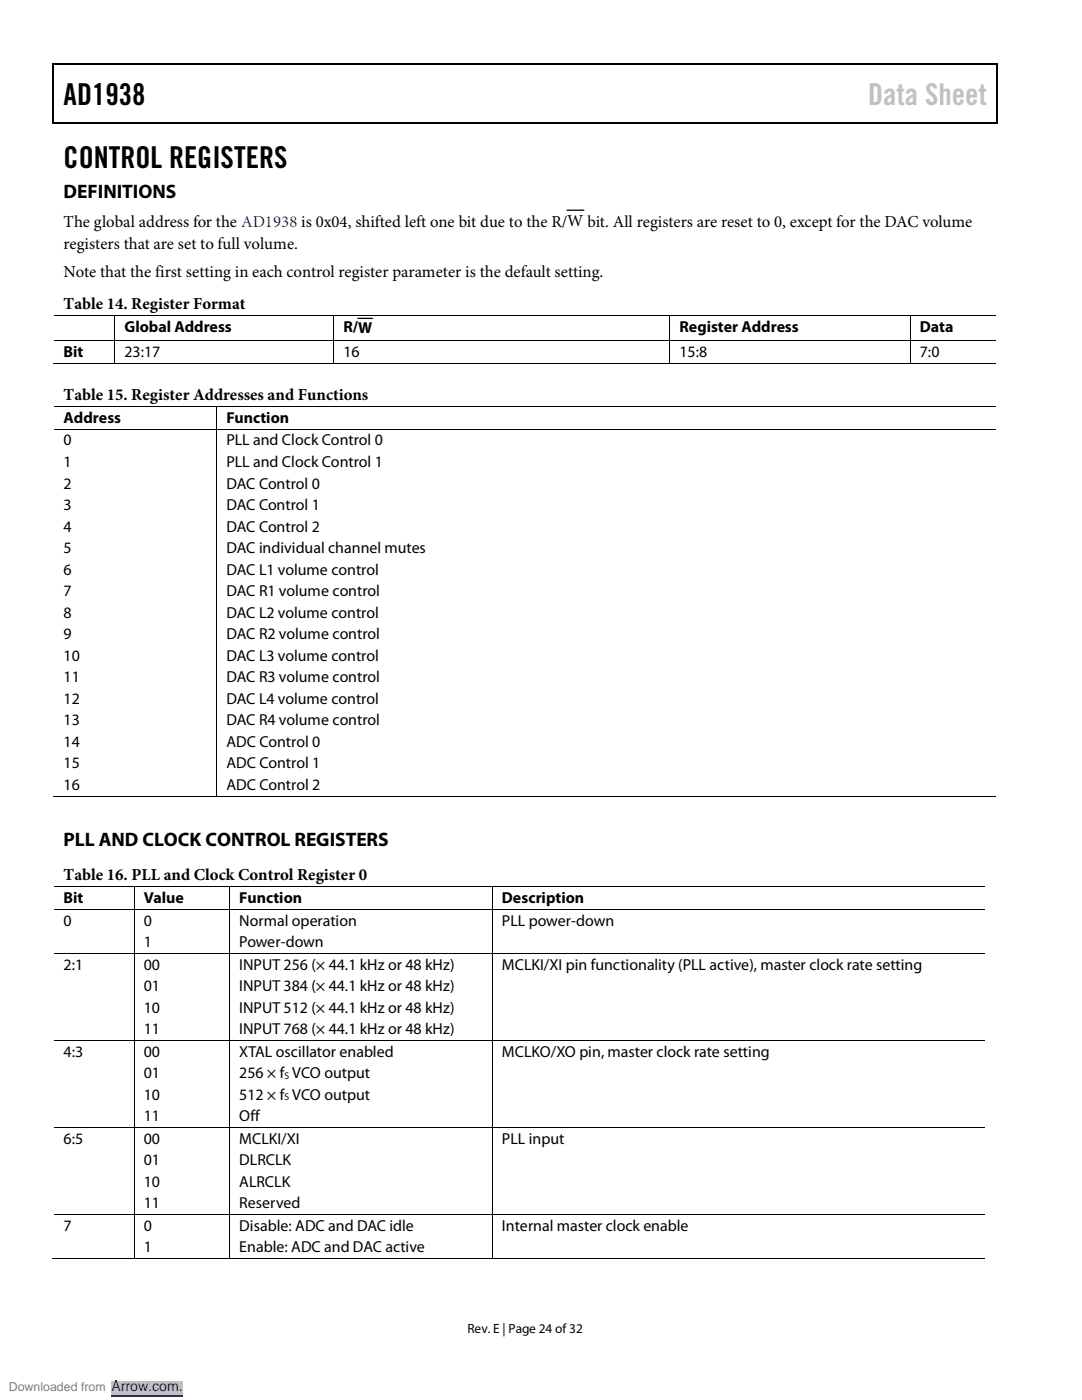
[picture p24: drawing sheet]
<svg xmlns="http://www.w3.org/2000/svg" width="216mm" height="279mm" viewBox="0 0 216 279" stroke-linecap="round" stroke-linejoin="round" font-family="sans-serif">
<defs><g id="words">
<g font-size="6">
<text x="12.7" y="20.9">AD1938</text>
<text x="12.7" y="33.6">CONTROL REGISTERS</text>
</g>
<text font-size="6" fill="#c1c1c1" x="173.2" y="20.9">Data Sheet</text>
<g font-size="3.9">
<text x="12.7" y="39.6">DEFINITIONS</text>
<text x="12.7" y="168.8">PLL AND CLOCK CONTROL REGISTERS</text>
</g>
<g font-size="3.3">
<text x="12.7" y="45.3">The global address for the AD1938 is 0x04, shifted left one bit due to the R/W bit. All registers are reset to 0, except for the DAC volume</text>
<text x="12.7" y="49.7">registers that are set to full volume.</text>
<text x="12.7" y="55.4">Note that the first setting in each control register parameter is the default setting.</text>
<text x="12.7" y="61.8">Table 14. Register Format</text>
<text x="12.7" y="79.9">Table 15. Register Addresses and Functions</text>
<text x="12.7" y="175.7">Table 16. PLL and Clock Control Register 0</text>
</g>
<g font-size="3.2">
<text x="12.7" y="71.2">Bit</text>
<text x="24.8" y="66.3">Global Address</text>
<text x="24.9" y="71.2">23:17</text>
<text x="68.5" y="66.3">R/W</text>
<text x="68.5" y="71.2">16</text>
<text x="135.6" y="66.3">Register Address</text>
<text x="135.6" y="71.2">15:8</text>
<text x="183.6" y="66.3">Data</text>
<text x="183.6" y="71.2">7:0</text>
<text x="12.7" y="84.4">Address</text>
<text x="12.7" y="88.9">0</text>
<text x="45.2" y="84.4">Function</text>
<text x="45.2" y="88.9">PLL and Clock Control 0</text>
<text x="12.7" y="93.2">1</text>
<text x="45.2" y="93.2">PLL and Clock Control 1</text>
<text x="12.7" y="97.5">2</text>
<text x="12.7" y="101.8">3</text>
<text x="45.2" y="97.5">DAC Control 0</text>
<text x="45.2" y="101.8">DAC Control 1</text>
<text x="12.7" y="106.1">4</text>
<text x="45.2" y="106.1">DAC Control 2</text>
<text x="12.7" y="110.4">5</text>
<text x="45.2" y="110.4">DAC individual channel mutes</text>
<text x="12.7" y="114.7">6</text>
<text x="12.7" y="119">7</text>
<text x="45.2" y="114.7">DAC L1 volume control</text>
<text x="45.2" y="119">DAC R1 volume control</text>
<text x="12.7" y="123.3">8</text>
<text x="45.2" y="123.3">DAC L2 volume control</text>
<text x="12.7" y="127.6">9</text>
<text x="12.7" y="131.9">10</text>
<text x="45.2" y="127.6">DAC R2 volume control</text>
<text x="45.2" y="131.9">DAC L3 volume control</text>
<text x="12.7" y="136.1">11</text>
<text x="45.2" y="136.1">DAC R3 volume control</text>
<text x="12.7" y="140.5">12</text>
<text x="45.2" y="140.5">DAC L4 volume control</text>
<text x="12.7" y="144.7">13</text>
<text x="12.7" y="149.1">14</text>
<text x="45.2" y="144.7">DAC R4 volume control</text>
<text x="45.2" y="149.1">ADC Control 0</text>
<text x="12.7" y="153.3">15</text>
<text x="45.2" y="153.3">ADC Control 1</text>
<text x="12.7" y="157.6">16</text>
<text x="45.2" y="157.6">ADC Control 2</text>
<text x="12.7" y="180.3">Bit</text>
<text x="12.7" y="184.7">0</text>
<text x="28.7" y="180.3">Value</text>
<text x="28.7" y="184.7">0</text>
<text x="47.8" y="180.3">Function</text>
<text x="47.8" y="184.7">Normal operation</text>
<text x="100.2" y="180.3">Description</text>
<text x="100.2" y="184.7">PLL power-down</text>
<text x="28.7" y="189">1</text>
<text x="47.8" y="189">Power-down</text>
<text x="12.7" y="193.5">2:1</text>
<text x="28.7" y="193.5">00</text>
<text x="28.7" y="197.8">01</text>
<text x="47.8" y="193.5">INPUT 256 (× 44.1 kHz or 48 kHz)</text>
<text x="47.8" y="197.8">INPUT 384 (× 44.1 kHz or 48 kHz)</text>
<text x="100.2" y="193.5">MCLKI/XI pin functionality (PLL active), master clock rate setting</text>
<text x="28.7" y="202.1">10</text>
<text x="47.8" y="202.1">INPUT 512 (× 44.1 kHz or 48 kHz)</text>
<text x="28.7" y="206.4">11</text>
<text x="47.8" y="206.4">INPUT 768 (× 44.1 kHz or 48 kHz)</text>
<text x="12.7" y="210.9">4:3</text>
<text x="28.7" y="210.9">00</text>
<text x="28.7" y="215.1">01</text>
<text x="47.8" y="210.9">XTAL oscillator enabled</text>
<text x="47.8" y="215.1">256 × f VCO output</text>
<text x="100.2" y="210.9">MCLKO/XO pin, master clock rate setting</text>
<text x="28.7" y="219.5">10</text>
<text x="47.8" y="219.5">512 × f VCO output</text>
<text x="28.7" y="223.7">11</text>
<text x="47.8" y="223.7">Off</text>
<text x="12.7" y="228.2">6:5</text>
<text x="28.7" y="228.2">00</text>
<text x="28.7" y="232.5">01</text>
<text x="47.8" y="228.2">MCLKI/XI</text>
<text x="47.8" y="232.5">DLRCLK</text>
<text x="100.2" y="228.2">PLL input</text>
<text x="28.7" y="236.8">10</text>
<text x="47.8" y="236.8">ALRCLK</text>
<text x="12.7" y="245.6">7</text>
<text x="28.7" y="241.1">11</text>
<text x="28.7" y="245.6">0</text>
<text x="47.8" y="241.1">Reserved</text>
<text x="47.8" y="245.6">Disable: ADC and DAC idle</text>
<text x="100.2" y="245.6">Internal master clock enable</text>
<text x="28.7" y="249.9">1</text>
<text x="47.8" y="249.9">Enable: ADC and DAC active</text>
</g>
<text font-size="2.8" fill="#00f" x="22.2" y="277.6">Arrow.com.</text>
<text font-size="2.7" x="93.3" y="266">Rev. E | Page 24 of32</text>
<text font-size="2.5" fill="#808080" x="1.8" y="277.6">Downloaded from</text>
<g font-size="1.9">
<text x="56.8" y="215.3">S</text>
<text x="56.8" y="219.6">S</text>
</g>
</g></defs>
<g fill="#000">
<path d="M10.5 12.7h.3v1h-.3zM10.5 12.7h.3v.3h-.3zM133.3 12.7h.3v.3h-.3zM198.8 12.7h.2v1h-.2zM198.8 12.7h.2v.3h-.2zM10.5 24.4h.3v.2h-.3zM133.1 24.4h.2v.2h-.2zM198.8 24.4h.2v.2h-.2zM22.9 62.9h.1v.2h-.1zM22.9 67.9h.1v.1h-.1zM22.9 72.4h.1v.2h-.1zM66.5 62.9h.2v.2h-.2z"/>
<path d="M66.5 67.9h.2v.1h-.2zM66.5 72.4h.2v.2h-.2zM133.6 62.9h.2v.2h-.2zM133.6 67.9h.2v.1h-.2zM133.6 72.4h.2v.2h-.2zM181.6 62.9h.1v.2h-.1zM181.6 67.9h.1v.1h-.1zM181.6 72.4h.1v.2h-.1zM43.2 81.1h.1v.1h-.1zM43.2 85.6h.1v.2h-.1zM43.2 158.8h.1v.2h-.1zM26.7 176.9h.2v.1h-.2z"/>
<path d="M45.8 176.9h.1v.1h-.1zM98.2 176.9h.1v.1h-.1zM26.7 181.4h.2v.2h-.2zM26.7 190.2h.2v.1h-.2zM45.8 181.4h.1v.2h-.1zM45.8 190.2h.1v.1h-.1zM98.2 181.4h.1v.2h-.1zM98.2 190.2h.1v.1h-.1zM26.7 207.6h.2v.1h-.2zM45.8 207.6h.1v.1h-.1zM98.2 207.6h.1v.1h-.1zM26.7 224.9h.2v.2h-.2z"/>
<path d="M45.8 224.9h.1v.2h-.1zM98.2 224.9h.1v.2h-.1zM26.7 242.3h.2v.1h-.2zM26.7 251h.2v.2h-.2zM45.8 242.3h.1v.1h-.1zM45.8 251h.1v.2h-.1zM98.2 242.3h.1v.1h-.1zM98.2 251h.1v.2h-.1z"/>
</g>
<path d="M10.7 13.7v10.7M10.8 12.8h122.5M133.6 12.8h65.2M198.9 13.7v10.7M10.8 24.5h188M113.2 42h3.3M71.5 63.5h2.8" fill="none" stroke="#000" stroke-width=".25"/>
<g fill="none" stroke="#000" stroke-width=".2">
<path d="M10.5 72.5h12.4M10.8 63h12.1M10.8 67.9h12.1M22.9 63.1v4.8M22.9 68v4.4M23 63h43.5M23 67.9h43.5M23 72.5h43.5M66.6 63.1v4.8M66.6 68v4.4M66.7 63h66.9M66.7 67.9h66.9"/>
<path d="M66.7 72.5h66.9M133.7 63.1v4.8M133.7 68v4.4M133.8 63h47.8M133.8 67.9h47.8M133.8 72.5h47.8M181.7 63.1v4.8M181.7 68v4.4M181.7 63h17.1M181.7 67.9h17.1M181.7 72.5h17.1M10.8 81.2h32.4"/>
<path d="M10.8 85.7h32.4M43.3 81.2v4.4M43.3 85.8v73M43.3 81.2h155.5M43.3 85.7h155.5M10.5 158.9h32.7M43.3 158.9h155.5M10.8 177h15.9M26.8 177v4.4M26.9 177h18.9M45.8 177v4.4M45.9 177h52.3"/>
<path d="M98.3 177v4.4M98.3 177h98.3M10.8 181.5h15.9M10.8 190.2h15.9M26.8 181.6v8.6M26.8 190.3v17.3M26.9 181.5h18.9M26.9 190.2h18.9M45.8 181.6v8.6M45.8 190.3v17.3M45.9 181.5h52.3M45.9 190.2h52.3"/>
<path d="M98.3 181.6v8.6M98.3 190.3v17.3M98.3 181.5h98.3M98.3 190.2h98.3M10.8 207.6h15.9M26.8 207.7v17.2M26.9 207.6h18.9M45.8 207.7v17.2M45.9 207.6h52.3M98.3 207.7v17.2M98.3 207.6h98.3M10.8 225h15.9"/>
<path d="M26.8 225.1v17.2M26.9 225h18.9M45.8 225.1v17.2M45.9 225h52.3M98.3 225.1v17.2M98.3 225h98.3M10.5 251.1h16.2M10.8 242.4h15.9M26.8 242.4v8.6M26.9 242.4h18.9M26.9 251.1h18.9M45.8 242.4v8.6"/>
<path d="M45.9 242.4h52.3M45.9 251.1h52.3M98.3 242.4v8.6M98.3 242.4h98.3M98.3 251.1h98.3"/>
</g>
<path d="M0 276.9h70.6" fill="none" stroke="#fff" stroke-width="2.5" stroke-linecap="butt"/>
<path d="M22.2 275.6h14.3v2.6h-14.3z" fill="#c0c0c0"/>
<path d="M22.2 278.6h14.3" fill="none" stroke="#00f" stroke-width=".2"/>
<path d="M0 276.9h70.6" fill="none" stroke="#fff" stroke-width="2.5" stroke-linecap="butt"/>
<path d="M22.2 275.6h14.3v2.6h-14.3z" fill="#c0c0c0"/>
<path d="M22.2 278.6h14.3" fill="none" stroke="#00f" stroke-width=".2"/>
<path d="M0 276.9h70.6" fill="none" stroke="#fff" stroke-width="2.5" stroke-linecap="butt"/>
<path d="M22.2 275.6h14.3v2.6h-14.3z" fill="#c0c0c0"/>
<path d="M22.2 278.6h14.3" fill="none" stroke="#00f" stroke-width=".2"/>
<path d="M0 276.9h70.6" fill="none" stroke="#fff" stroke-width="2.5" stroke-linecap="butt"/>
<path d="M22.2 275.6h14.3v2.6h-14.3z" fill="#c0c0c0"/>
<path d="M22.2 278.6h14.3" fill="none" stroke="#00f" stroke-width=".2"/>
<path d="M0 276.9h70.6" fill="none" stroke="#fff" stroke-width="2.5" stroke-linecap="butt"/>
<path d="M22.2 275.6h14.3v2.6h-14.3z" fill="#c0c0c0"/>
<path d="M22.2 278.6h14.3" fill="none" stroke="#00f" stroke-width=".2"/>
<path d="M0 276.9h70.6" fill="none" stroke="#fff" stroke-width="2.5" stroke-linecap="butt"/>
<path d="M22.2 275.6h14.3v2.6h-14.3z" fill="#c0c0c0"/>
<path d="M22.2 278.6h14.3" fill="none" stroke="#00f" stroke-width=".2"/>
<path d="M0 276.9h70.6" fill="none" stroke="#fff" stroke-width="2.5" stroke-linecap="butt"/>
<path d="M22.2 275.6h14.3v2.6h-14.3z" fill="#c0c0c0"/>
<path d="M22.2 278.6h14.3" fill="none" stroke="#00f" stroke-width=".2"/>
<path d="M0 276.9h70.6" fill="none" stroke="#fff" stroke-width="2.5" stroke-linecap="butt"/>
<path d="M22.2 275.6h14.3v2.6h-14.3z" fill="#c0c0c0"/>
<path d="M22.2 278.6h14.3" fill="none" stroke="#00f" stroke-width=".2"/>
<path d="M0 276.9h70.6" fill="none" stroke="#fff" stroke-width="2.5" stroke-linecap="butt"/>
<path d="M22.2 275.6h14.3v2.6h-14.3z" fill="#c0c0c0"/>
<path d="M22.2 278.6h14.3" fill="none" stroke="#00f" stroke-width=".2"/>
<path d="M0 276.9h70.6" fill="none" stroke="#fff" stroke-width="2.5" stroke-linecap="butt"/>
<path d="M22.2 275.6h14.3v2.6h-14.3z" fill="#c0c0c0"/>
<path d="M22.2 278.6h14.3" fill="none" stroke="#00f" stroke-width=".2"/>
<path d="M0 276.9h70.6" fill="none" stroke="#fff" stroke-width="2.5" stroke-linecap="butt"/>
<path d="M22.2 275.6h14.3v2.6h-14.3z" fill="#c0c0c0"/>
<path d="M22.2 278.6h14.3" fill="none" stroke="#00f" stroke-width=".2"/>
<path d="M0 276.9h70.6" fill="none" stroke="#fff" stroke-width="2.5" stroke-linecap="butt"/>
<path d="M22.2 275.6h14.3v2.6h-14.3z" fill="#c0c0c0"/>
<path d="M22.2 278.6h14.3" fill="none" stroke="#00f" stroke-width=".2"/>
<path d="M0 276.9h70.6" fill="none" stroke="#fff" stroke-width="2.5" stroke-linecap="butt"/>
<path d="M22.2 275.6h14.3v2.6h-14.3z" fill="#c0c0c0"/>
<path d="M22.2 278.6h14.3" fill="none" stroke="#00f" stroke-width=".2"/>
<path d="M0 276.9h70.6" fill="none" stroke="#fff" stroke-width="2.5" stroke-linecap="butt"/>
<path d="M22.2 275.6h14.3v2.6h-14.3z" fill="#c0c0c0"/>
<path d="M22.2 278.6h14.3" fill="none" stroke="#00f" stroke-width=".2"/>
<path d="M0 276.9h70.6" fill="none" stroke="#fff" stroke-width="2.5" stroke-linecap="butt"/>
<path d="M22.2 275.6h14.3v2.6h-14.3z" fill="#c0c0c0"/>
<path d="M22.2 278.6h14.3" fill="none" stroke="#00f" stroke-width=".2"/>
<path d="M0 276.9h70.6" fill="none" stroke="#fff" stroke-width="2.5" stroke-linecap="butt"/>
<path d="M22.2 275.6h14.3v2.6h-14.3z" fill="#c0c0c0"/>
<path d="M22.2 278.6h14.3" fill="none" stroke="#00f" stroke-width=".2"/>
<path d="M0 276.9h70.6" fill="none" stroke="#fff" stroke-width="2.5" stroke-linecap="butt"/>
<path d="M22.2 275.6h14.3v2.6h-14.3z" fill="#c0c0c0"/>
<path d="M22.2 278.6h14.3" fill="none" stroke="#00f" stroke-width=".2"/>
<path d="M0 276.9h70.6" fill="none" stroke="#fff" stroke-width="2.5" stroke-linecap="butt"/>
<path d="M22.2 275.6h14.3v2.6h-14.3z" fill="#c0c0c0"/>
<path d="M22.2 278.6h14.3" fill="none" stroke="#00f" stroke-width=".2"/>
<path d="M0 276.9h70.6" fill="none" stroke="#fff" stroke-width="2.5" stroke-linecap="butt"/>
<path d="M22.2 275.6h14.3v2.6h-14.3z" fill="#c0c0c0"/>
<path d="M22.2 278.6h14.3" fill="none" stroke="#00f" stroke-width=".2"/>
<path d="M0 276.9h70.6" fill="none" stroke="#fff" stroke-width="2.5" stroke-linecap="butt"/>
<path d="M22.2 275.6h14.3v2.6h-14.3z" fill="#c0c0c0"/>
<path d="M22.2 278.6h14.3" fill="none" stroke="#00f" stroke-width=".2"/>
<path d="M0 276.9h70.6" fill="none" stroke="#fff" stroke-width="2.5" stroke-linecap="butt"/>
<path d="M22.2 275.6h14.3v2.6h-14.3z" fill="#c0c0c0"/>
<path d="M22.2 278.6h14.3" fill="none" stroke="#00f" stroke-width=".2"/>
<path d="M0 276.9h70.6" fill="none" stroke="#fff" stroke-width="2.5" stroke-linecap="butt"/>
<path d="M22.2 275.6h14.3v2.6h-14.3z" fill="#c0c0c0"/>
<path d="M22.2 278.6h14.3" fill="none" stroke="#00f" stroke-width=".2"/>
<path d="M0 276.9h70.6" fill="none" stroke="#fff" stroke-width="2.5" stroke-linecap="butt"/>
<path d="M22.2 275.6h14.3v2.6h-14.3z" fill="#c0c0c0"/>
<path d="M22.2 278.6h14.3" fill="none" stroke="#00f" stroke-width=".2"/>
<path d="M0 276.9h70.6" fill="none" stroke="#fff" stroke-width="2.5" stroke-linecap="butt"/>
<path d="M22.2 275.6h14.3v2.6h-14.3z" fill="#c0c0c0"/>
<path d="M22.2 278.6h14.3" fill="none" stroke="#00f" stroke-width=".2"/>
<use href="#words"/>
</svg>
